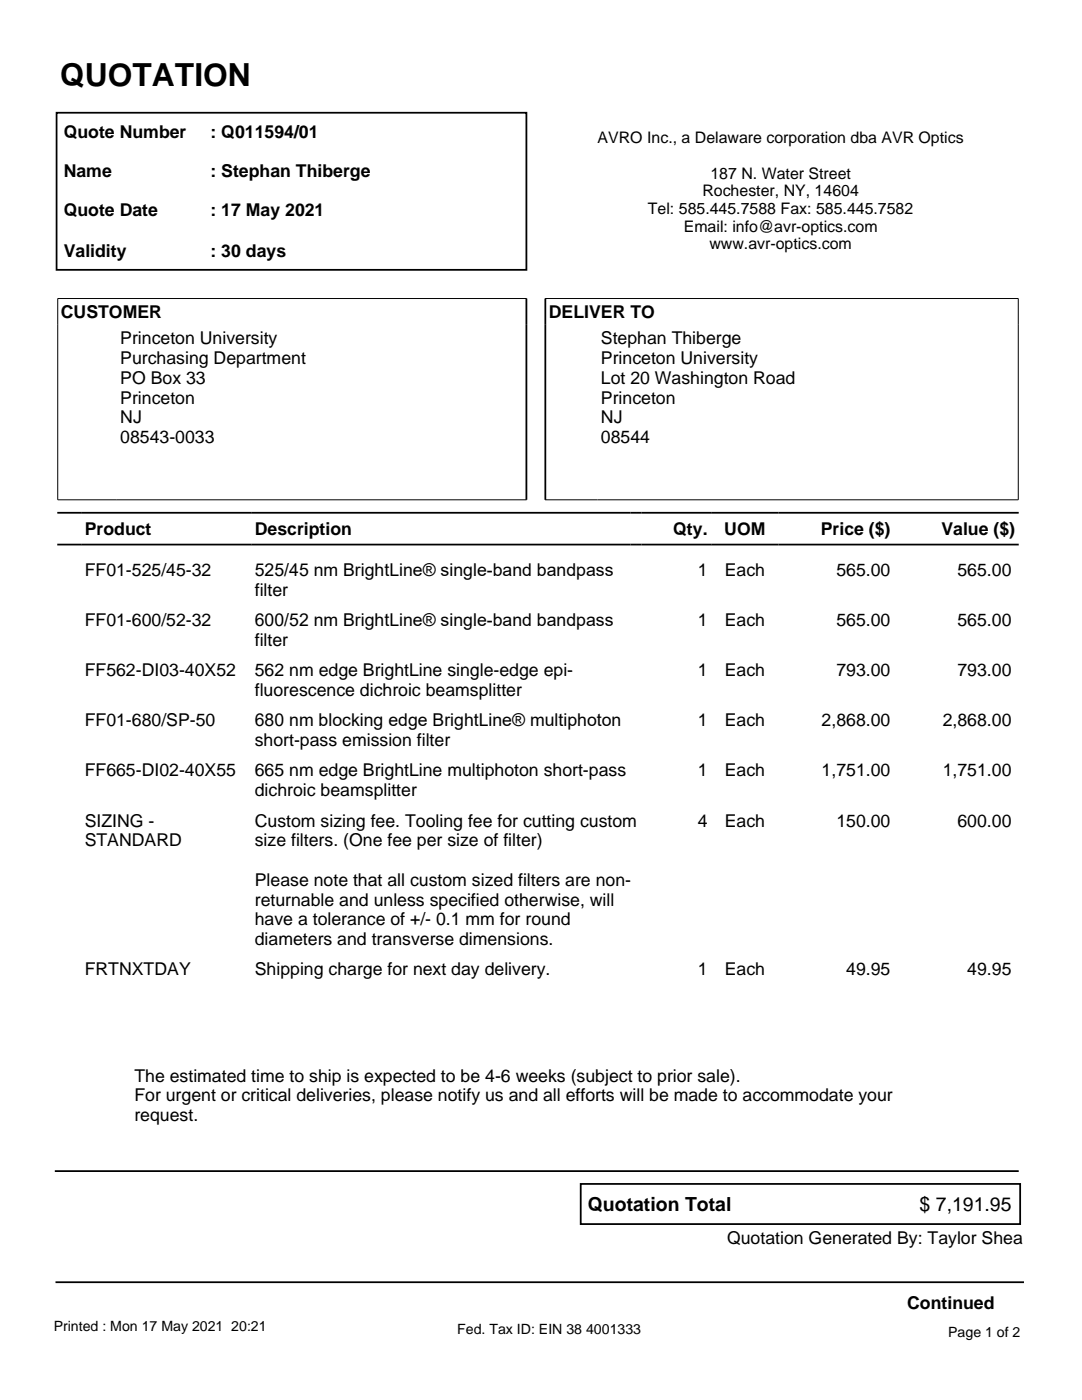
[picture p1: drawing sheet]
<svg xmlns="http://www.w3.org/2000/svg" width="216mm" height="279mm" viewBox="0 0 216 279" stroke-linecap="round" stroke-linejoin="round" font-family="sans-serif">
<defs><g id="words">
<text font-size="6.3" x="12" y="17.2">QUOTATION</text>
<g font-size="3.9">
<text x="117.3" y="241.8">Quotation Total</text>
<text x="183.5" y="241.8">$ 7,191.95</text>
</g>
<g font-size="3.5">
<text x="12.7" y="27.6">Quote Number</text>
<text x="42" y="27.6">: Q011594/01</text>
<text x="12.7" y="35.3">Name</text>
<text x="42" y="35.3">: Stephan Thiberge</text>
<text x="12.7" y="43.1">Quote Date</text>
<text x="42" y="43.1">: 17 May 2021</text>
<text x="12.7" y="51.2">Validity</text>
<text x="42" y="51.2">: 30 days</text>
<text x="12.1" y="63.4">CUSTOMER</text>
<text x="109.5" y="63.4">DELIVER TO</text>
<text x="24" y="68.7">Princeton University</text>
<text x="119.9" y="68.7">Stephan Thiberge</text>
<text x="24" y="72.7">Purchasing Department</text>
<text x="24" y="76.6">PO Box 33</text>
<text x="119.9" y="72.7">Princeton University</text>
<text x="119.9" y="76.6">Lot 20 Washington Road</text>
<text x="24" y="80.5">Princeton</text>
<text x="119.9" y="80.5">Princeton</text>
<text x="24" y="84.5">NJ</text>
<text x="24" y="88.4">08543-0033</text>
<text x="119.9" y="84.5">NJ</text>
<text x="119.9" y="88.4">08544</text>
<text x="16.9" y="106.8">Product</text>
<text x="50.8" y="106.8">Description</text>
<text x="134.3" y="106.8">Qty.</text>
<text x="144.5" y="106.8">UOM</text>
<text x="163.8" y="106.8">Price ($)</text>
<text x="187.9" y="106.8">Value ($)</text>
<text x="16.9" y="115">FF01-525/45-32</text>
<text x="50.8" y="115">525/45 nm BrightLine® single-band bandpass</text>
<text x="50.8" y="118.9">filter</text>
<text x="139.2" y="115">1</text>
<text x="144.6" y="115">Each</text>
<text x="166.9" y="115">565.00</text>
<text x="191.1" y="115">565.00</text>
<text x="16.9" y="125">FF01-600/52-32</text>
<text x="50.8" y="125">600/52 nm BrightLine® single-band bandpass</text>
<text x="139.2" y="125">1</text>
<text x="144.6" y="125">Each</text>
<text x="166.9" y="125">565.00</text>
<text x="191.1" y="125">565.00</text>
<text x="50.8" y="128.9">filter</text>
<text x="16.9" y="135">FF562-DI03-40X52</text>
<text x="50.8" y="135">562 nm edge BrightLine single-edge epi-</text>
<text x="139.2" y="135">1</text>
<text x="144.6" y="135">Each</text>
<text x="166.9" y="135">793.00</text>
<text x="191.1" y="135">793.00</text>
<text x="50.8" y="138.9">fluorescence dichroic beamsplitter</text>
<text x="16.9" y="145">FF01-680/SP-50</text>
<text x="50.8" y="145">680 nm blocking edge BrightLine® multiphoton</text>
<text x="50.8" y="148.9">short-pass emission filter</text>
<text x="139.2" y="145">1</text>
<text x="144.6" y="145">Each</text>
<text x="163.9" y="145">2,868.00</text>
<text x="188.1" y="145">2,868.00</text>
<text x="16.9" y="155">FF665-DI02-40X55</text>
<text x="50.8" y="155">665 nm edge BrightLine multiphoton short-pass</text>
<text x="139.2" y="155">1</text>
<text x="144.6" y="155">Each</text>
<text x="163.9" y="155">1,751.00</text>
<text x="188.1" y="155">1,751.00</text>
<text x="50.8" y="158.9">dichroic beamsplitter</text>
<text x="16.9" y="165">SIZING -</text>
<text x="50.8" y="165">Custom sizing fee. Tooling fee for cutting custom</text>
<text x="139.2" y="165">4</text>
<text x="144.6" y="165">Each</text>
<text x="166.9" y="165">150.00</text>
<text x="191.1" y="165">600.00</text>
<text x="16.9" y="168.9">STANDARD</text>
<text x="50.8" y="168.9">size filters. (One fee per size of filter)</text>
<text x="50.8" y="176.8">Please note that all custom sized filters are non-</text>
<text x="50.8" y="180.7">returnable and unless specified otherwise, will</text>
<text x="50.8" y="184.7">have a tolerance of +/- 0.1 mm for round</text>
<text x="50.8" y="188.6">diameters and transverse dimensions.</text>
<text x="16.9" y="194.6">FRTNXTDAY</text>
<text x="50.8" y="194.6">Shipping charge for next day delivery.</text>
<text x="139.2" y="194.6">1</text>
<text x="144.6" y="194.6">Each</text>
<text x="168.9" y="194.6">49.95</text>
<text x="193" y="194.6">49.95</text>
<text x="26.8" y="215.9">The estimated time to ship is expected to be 4-6 weeks (subject to prior sale).</text>
<text x="26.8" y="219.8">For urgent or critical deliveries, please notify us and all efforts will be made to accommodate your</text>
<text x="26.8" y="223.7">request.</text>
<text x="145.1" y="248.2">Quotation Generated By: Taylor Shea</text>
<text x="181" y="261.2">Continued</text>
</g>
<g font-size="3.2">
<text x="119.2" y="28.6">AVRO Inc., a Delaware corporation dba AVR Optics</text>
<text x="141.7" y="35.6">187 N. Water Street</text>
<text x="140.1" y="39.2">Rochester, NY, 14604</text>
<text x="129.3" y="42.7">Tel: 585.445.7588 Fax: 585.445.7582</text>
<text x="136.4" y="46.2">Email: info@avr-optics.com</text>
<text x="141.6" y="49.8">www.avr-optics.com</text>
</g>
<g font-size="2.8">
<text x="10.7" y="265.7">Printed : Mon 17 May 2021 20:21</text>
<text x="91.2" y="266.2">Fed. Tax ID: EIN 38 4001333</text>
<text x="189.2" y="266.7">Page 1 of 2</text>
</g>
</g></defs>
<path d="M11.3 22.5h93.7v31.4h-93.7zM105 59.6v40.1M108.8 59.6v40.1M11.4 102.3h191.9M11.4 108.7h191.9M10.9 233.7h192.4M115.9 236.3h87.7v8h-87.7zM11.1 255.9h193.2" fill="none" stroke="#000" stroke-width=".35"/>
<path d="M105.1 59.6h-93.6v40.1h93.6M108.8 59.6h94.4v40.1h-94.4" fill="none" stroke="#000" stroke-width=".2"/>
<use href="#words"/>
</svg>
